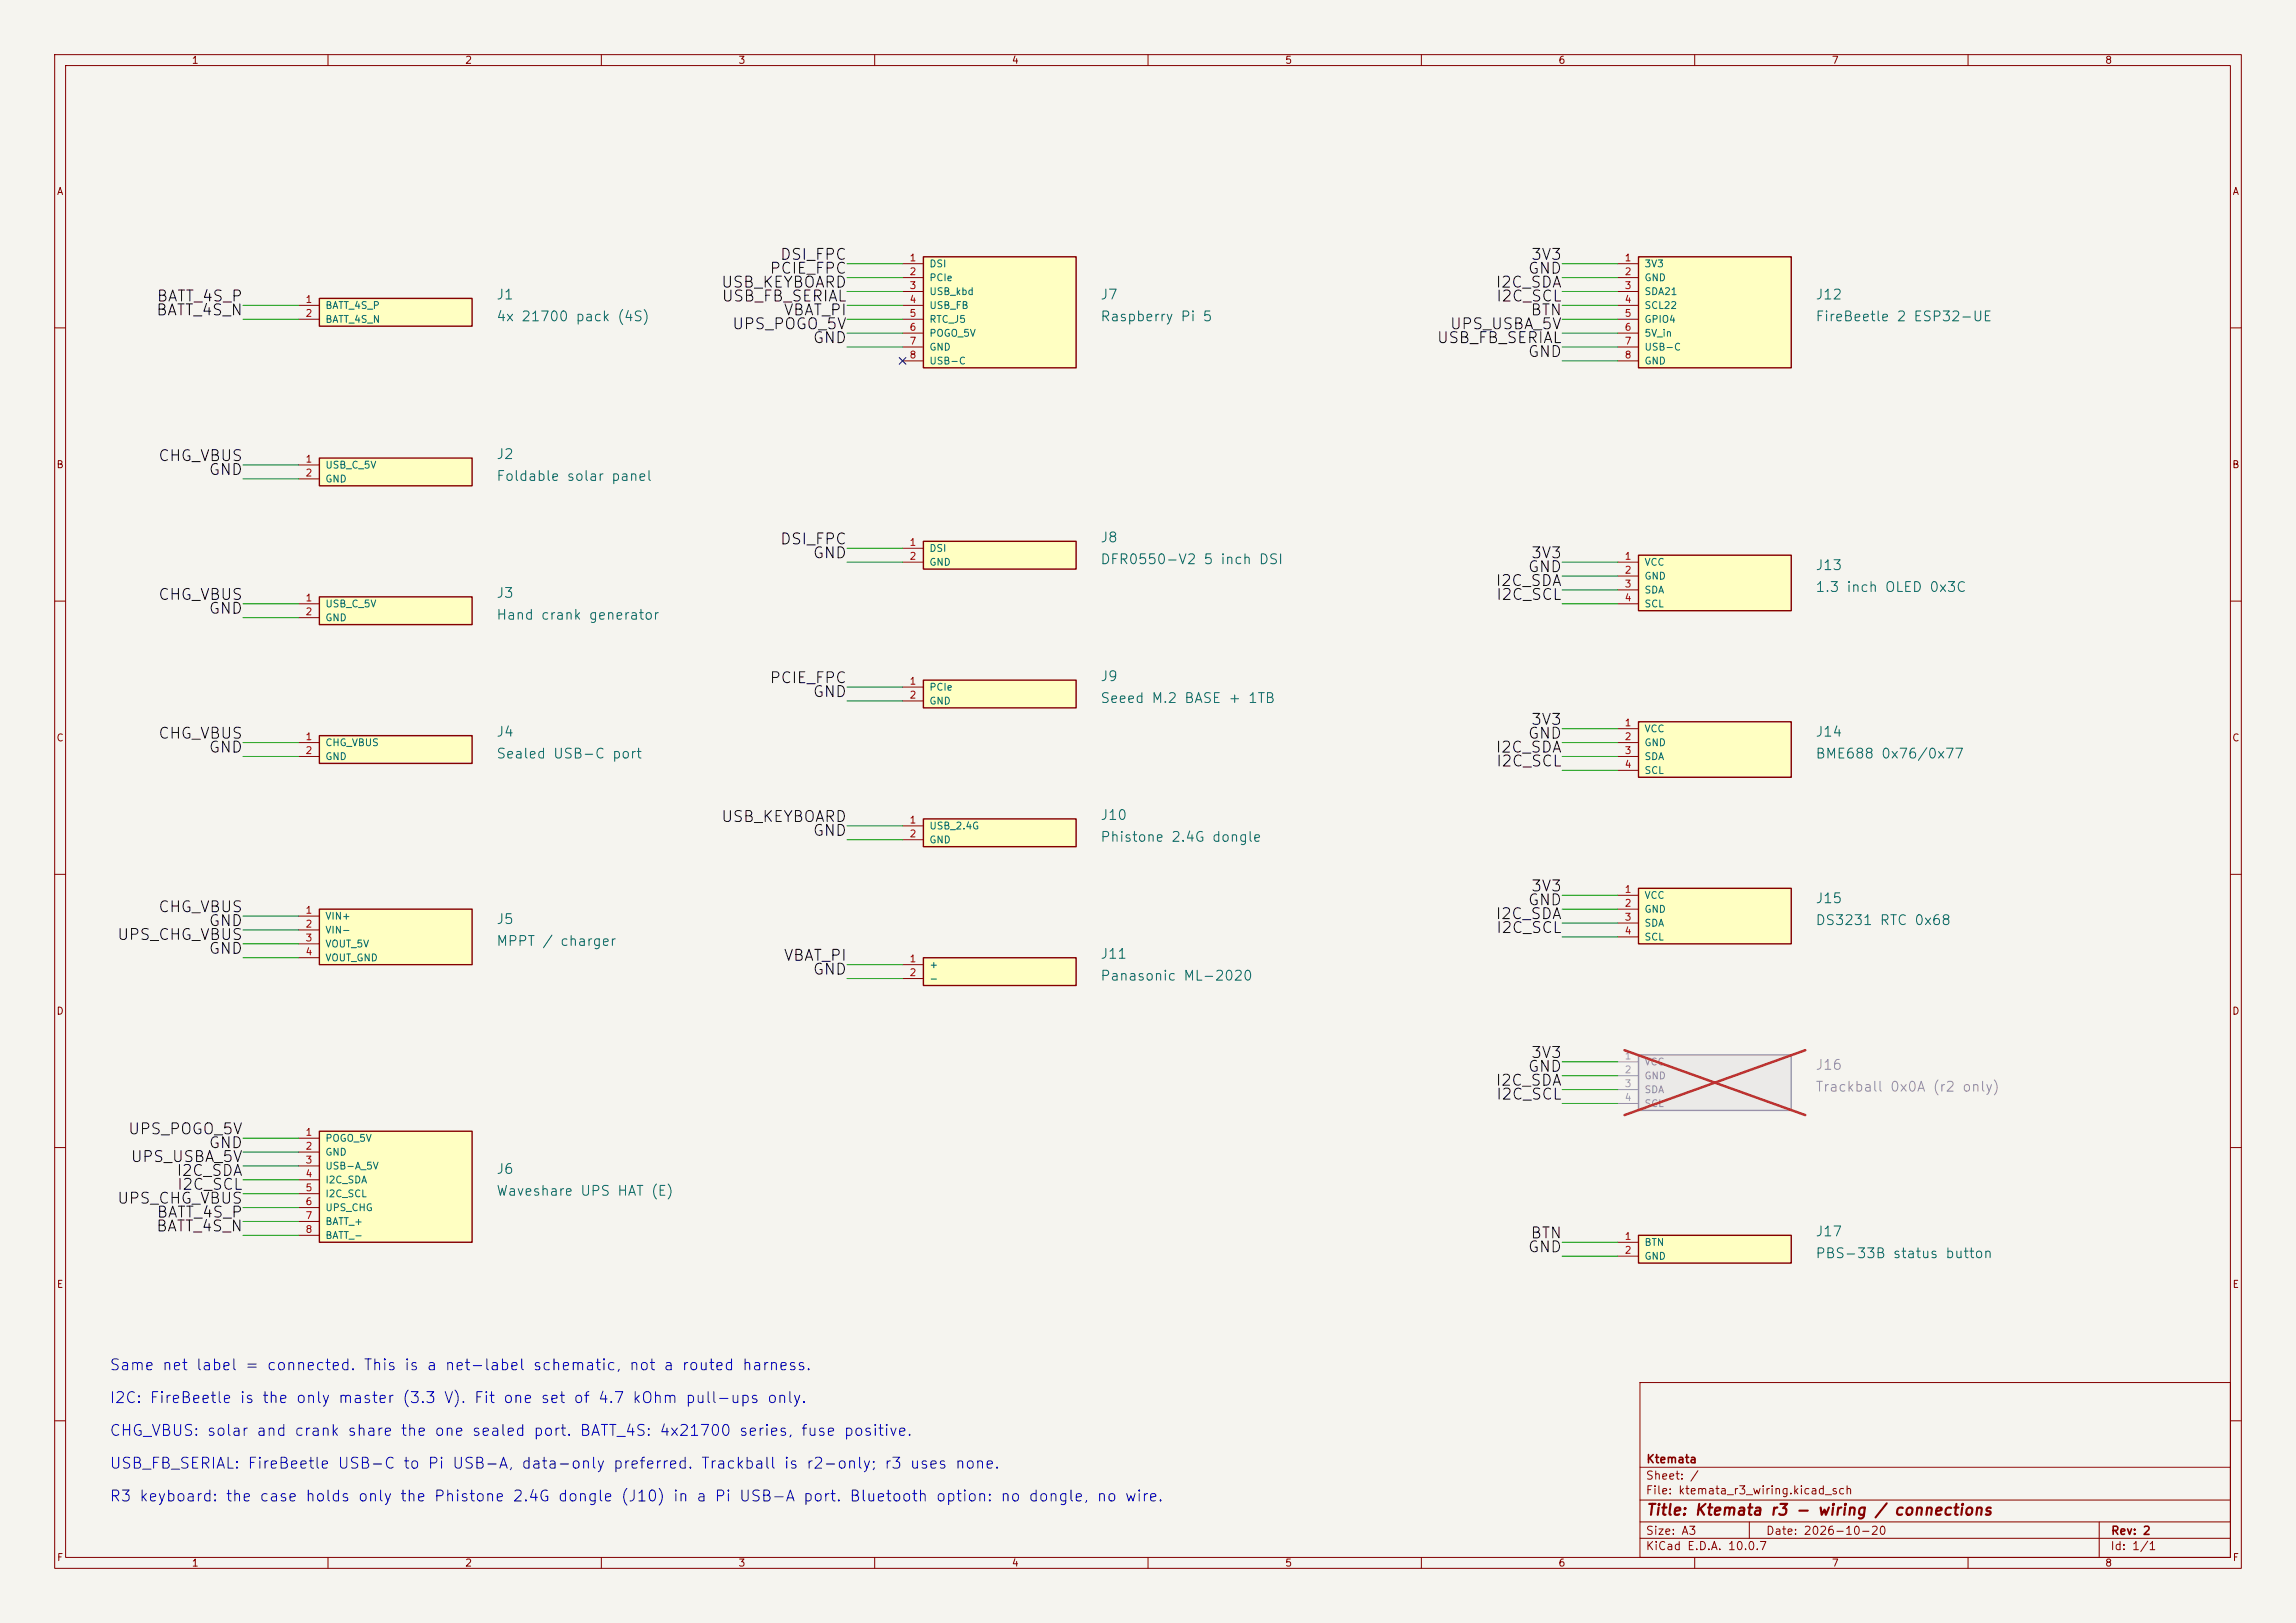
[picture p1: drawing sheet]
<svg xmlns="http://www.w3.org/2000/svg" width="420mm" height="297mm" viewBox="0 0 420 297" stroke-linecap="round" stroke-linejoin="round" font-family="sans-serif">
<defs><g id="words">
<g font-size="2" fill="#0f0f0f">
<text x="131.8" y="53.1">USB_KEYBOARD</text>
<text x="140.6" y="50.6">PCIE_FPC</text>
<text x="142.5" y="48.1">DSI_FPC</text>
<text x="273.4" y="53.1">I2C_SDA</text>
<text x="279.4" y="50.6">GND</text>
<text x="279.9" y="48.1">3V3</text>
<text x="28.4" y="58.2">BATT_4S_N</text>
<text x="28.5" y="55.7">BATT_4S_P</text>
<text x="131.9" y="55.7">USB_FB_SERIAL</text>
<text x="143.2" y="58.2">VBAT_PI</text>
<text x="273.5" y="55.7">I2C_SCL</text>
<text x="279.8" y="58.2">BTN</text>
<text x="133.8" y="60.8">UPS_POGO_5V</text>
<text x="148.5" y="63.3">GND</text>
<text x="262.7" y="63.3">USB_FB_SERIAL</text>
<text x="265.1" y="60.8">UPS_USBA_5V</text>
<text x="279.4" y="65.8">GND</text>
<text x="28.8" y="84.9">CHG_VBUS</text>
<text x="38.1" y="87.4">GND</text>
<text x="142.5" y="100.1">DSI_FPC</text>
<text x="148.5" y="102.7">GND</text>
<text x="273.4" y="107.8">I2C_SDA</text>
<text x="279.4" y="105.2">GND</text>
<text x="279.9" y="102.7">3V3</text>
<text x="28.8" y="110.3">CHG_VBUS</text>
<text x="38.1" y="112.8">GND</text>
<text x="273.5" y="110.3">I2C_SCL</text>
<text x="140.6" y="125.5">PCIE_FPC</text>
<text x="148.5" y="128.1">GND</text>
<text x="28.8" y="135.7">CHG_VBUS</text>
<text x="279.4" y="135.7">GND</text>
<text x="279.9" y="133.2">3V3</text>
<text x="38.1" y="138.2">GND</text>
<text x="273.4" y="138.2">I2C_SDA</text>
<text x="273.5" y="140.8">I2C_SCL</text>
<text x="131.8" y="150.9">USB_KEYBOARD</text>
<text x="148.5" y="153.5">GND</text>
<text x="28.8" y="167.4">CHG_VBUS</text>
<text x="279.4" y="166.2">GND</text>
<text x="279.9" y="163.6">3V3</text>
<text x="21.3" y="172.5">UPS_CHG_VBUS</text>
<text x="38.1" y="170">GND</text>
<text x="273.4" y="168.7">I2C_SDA</text>
<text x="273.5" y="171.3">I2C_SCL</text>
<text x="38.1" y="175.1">GND</text>
<text x="143.2" y="176.3">VBAT_PI</text>
<text x="148.5" y="178.9">GND</text>
<text x="279.4" y="196.7">GND</text>
<text x="279.9" y="194.1">3V3</text>
<text x="273.4" y="199.2">I2C_SDA</text>
<text x="273.5" y="201.7">I2C_SCL</text>
<text x="23.3" y="208.1">UPS_POGO_5V</text>
<text x="23.8" y="213.2">UPS_USBA_5V</text>
<text x="32.1" y="215.7">I2C_SDA</text>
<text x="38.1" y="210.6">GND</text>
<text x="21.3" y="220.8">UPS_CHG_VBUS</text>
<text x="32.2" y="218.2">I2C_SCL</text>
<text x="28.4" y="225.9">BATT_4S_N</text>
<text x="28.5" y="223.3">BATT_4S_P</text>
<text x="279.8" y="227.1">BTN</text>
<text x="279.4" y="229.7">GND</text>
</g>
<g font-size="2" fill="#0000c2">
<text x="19.9" y="251.3">Same net label = connected. This is a net-label schematic, not a routed harness.</text>
<text x="19.9" y="257.3">I2C: FireBeetle is the only master (3.3 V). Fit one set of 4.7 kOhm pull-ups only.</text>
<text x="19.9" y="263.3">CHG_VBUS: solar and crank share the one sealed port. BATT_4S: 4x21700 series, fuse positive.</text>
<text x="19.9" y="269.3">USB_FB_SERIAL: FireBeetle USB-C to Pi USB-A, data-only preferred. Trackball is r2-only; r3 uses none.</text>
<text x="19.9" y="275.3">R3 keyboard: the case holds only the Phistone 2.4G dongle (J10) in a Pi USB-A port. Bluetooth option: no dongle, no wire.</text>
</g>
<text font-size="2" fill="#840000" x="301" y="277.8">Title: Ktemata r3 - wiring / connections</text>
<g font-size="1.8" fill="#006464">
<text x="90.7" y="55.2">J1</text>
<text x="90.7" y="59.2">4x 21700 pack (4S)</text>
<text x="201.2" y="55.2">J7</text>
<text x="201.2" y="59.2">Raspberry Pi 5</text>
<text x="332" y="55.2">J12</text>
<text x="332" y="59.2">FireBeetle 2 ESP32-UE</text>
<text x="90.7" y="84.5">J2</text>
<text x="90.7" y="88.5">Foldable solar panel</text>
<text x="201.2" y="99.7">J8</text>
<text x="201.2" y="103.7">DFR0550-V2 5 inch DSI</text>
<text x="332" y="104.8">J13</text>
<text x="90.7" y="109.9">J3</text>
<text x="90.7" y="113.9">Hand crank generator</text>
<text x="332" y="108.8">1.3 inch OLED 0x3C</text>
<text x="201.2" y="125.1">J9</text>
<text x="201.2" y="129.1">Seeed M.2 BASE + 1TB</text>
<text x="90.7" y="135.3">J4</text>
<text x="332" y="135.3">J14</text>
<text x="90.7" y="139.3">Sealed USB-C port</text>
<text x="332" y="139.3">BME688 0x76/0x77</text>
<text x="201.2" y="150.5">J10</text>
<text x="201.2" y="154.5">Phistone 2.4G dongle</text>
<text x="332" y="165.7">J15</text>
<text x="90.7" y="169.5">J5</text>
<text x="90.7" y="173.5">MPPT / charger</text>
<text x="332" y="169.7">DS3231 RTC 0x68</text>
<text x="201.2" y="175.9">J11</text>
<text x="201.2" y="179.9">Panasonic ML-2020</text>
<text x="90.7" y="215.3">J6</text>
<text x="90.7" y="219.3">Waveshare UPS HAT (E)</text>
<text x="332" y="226.7">J17</text>
<text x="332" y="230.7">PBS-33B status button</text>
</g>
<g font-size="1.8" fill="#939391">
<text x="332" y="196.2">J16</text>
<text x="332" y="200.2">Trackball 0x0A (r2 only)</text>
</g>
<g font-size="1.5" fill="#840000">
<text x="301" y="268.1">Ktemata</text>
<text x="300.9" y="273.8">File: ktemata_r3_wiring.kicad_sch</text>
<text x="300.9" y="271.1">Sheet: /</text>
<text x="300.9" y="281.2">Size: A3</text>
<text x="322.9" y="281.2">Date: 2026-10-20</text>
<text x="386" y="281.2">Rev: 2</text>
<text x="300.9" y="284">KiCad E.D.A. 10.0.7</text>
<text x="385.9" y="284">Id: 1/1</text>
</g>
<g font-size="1.3" fill="#840000">
<text x="35" y="12">1</text>
<text x="85" y="12">2</text>
<text x="135" y="12">3</text>
<text x="185" y="12">4</text>
<text x="235" y="12">5</text>
<text x="285" y="12">6</text>
<text x="335" y="12">7</text>
<text x="385" y="12">8</text>
<text x="10.3" y="36">A</text>
<text x="408.3" y="36">A</text>
<text x="10.2" y="86">B</text>
<text x="408.2" y="86">B</text>
<text x="10.2" y="136">C</text>
<text x="408.2" y="136">C</text>
<text x="10.2" y="186">D</text>
<text x="408.2" y="186">D</text>
<text x="10.3" y="236">E</text>
<text x="408.3" y="236">E</text>
<text x="10.3" y="286">F</text>
<text x="35" y="287">1</text>
<text x="85" y="287">2</text>
<text x="135" y="287">3</text>
<text x="185" y="287">4</text>
<text x="235" y="287">5</text>
<text x="285" y="287">6</text>
<text x="335" y="287">7</text>
<text x="385" y="287">8</text>
<text x="408.3" y="286">F</text>
</g>
<g font-size="1.3" fill="#a90000">
<text x="166.3" y="48.1">1</text>
<text x="166.3" y="50.7">2</text>
<text x="166.3" y="53.2">3</text>
<text x="297.1" y="48.1">1</text>
<text x="297.1" y="50.7">2</text>
<text x="297.1" y="53.2">3</text>
<text x="55.8" y="55.7">1</text>
<text x="55.8" y="58.3">2</text>
<text x="166.3" y="55.7">4</text>
<text x="166.3" y="58.3">5</text>
<text x="297.1" y="55.7">4</text>
<text x="297.1" y="58.3">5</text>
<text x="166.3" y="60.8">6</text>
<text x="166.3" y="63.4">7</text>
<text x="166.3" y="65.9">8</text>
<text x="297.1" y="60.8">6</text>
<text x="297.1" y="63.4">7</text>
<text x="297.1" y="65.9">8</text>
<text x="55.8" y="85">1</text>
<text x="55.8" y="87.5">2</text>
<text x="166.3" y="100.2">1</text>
<text x="166.3" y="102.7">2</text>
<text x="297.1" y="102.7">1</text>
<text x="297.1" y="105.3">2</text>
<text x="297.1" y="107.8">3</text>
<text x="55.8" y="110.4">1</text>
<text x="55.8" y="112.9">2</text>
<text x="297.1" y="110.4">4</text>
<text x="166.3" y="125.6">1</text>
<text x="166.3" y="128.1">2</text>
<text x="55.8" y="135.8">1</text>
<text x="297.1" y="133.2">1</text>
<text x="297.1" y="135.8">2</text>
<text x="55.8" y="138.3">2</text>
<text x="297.1" y="138.3">3</text>
<text x="297.1" y="140.8">4</text>
<text x="166.3" y="151">1</text>
<text x="166.3" y="153.5">2</text>
<text x="55.8" y="167.5">1</text>
<text x="297.1" y="163.7">1</text>
<text x="297.1" y="166.2">2</text>
<text x="55.8" y="170">2</text>
<text x="55.8" y="172.6">3</text>
<text x="297.1" y="168.8">3</text>
<text x="297.1" y="171.3">4</text>
<text x="55.8" y="175.1">4</text>
<text x="166.3" y="176.4">1</text>
<text x="166.3" y="178.9">2</text>
<text x="55.8" y="208.1">1</text>
<text x="55.8" y="210.7">2</text>
<text x="55.8" y="213.2">3</text>
<text x="55.8" y="215.8">4</text>
<text x="55.8" y="218.3">5</text>
<text x="55.8" y="220.8">6</text>
<text x="55.8" y="223.4">7</text>
<text x="55.8" y="225.9">8</text>
<text x="297.1" y="227.2">1</text>
<text x="297.1" y="229.7">2</text>
</g>
<g font-size="1.3" fill="#006464">
<text x="169.9" y="49.2">DSI</text>
<text x="169.9" y="51.8">PCIe</text>
<text x="300.7" y="49.2">3V3</text>
<text x="300.7" y="51.8">GND</text>
<text x="59.4" y="56.8">BATT_4S_P</text>
<text x="59.4" y="59.4">BATT_4S_N</text>
<text x="169.9" y="54.3">USB_kbd</text>
<text x="169.9" y="56.8">USB_FB</text>
<text x="169.9" y="59.4">RTC_J5</text>
<text x="300.7" y="54.3">SDA21</text>
<text x="300.7" y="56.8">SCL22</text>
<text x="300.7" y="59.4">GPIO4</text>
<text x="169.9" y="61.9">POGO_5V</text>
<text x="169.9" y="64.5">GND</text>
<text x="300.7" y="61.9">5V_in</text>
<text x="300.7" y="64.5">USB-C</text>
<text x="169.9" y="67">USB-C</text>
<text x="300.7" y="67">GND</text>
<text x="59.4" y="86.1">USB_C_5V</text>
<text x="59.4" y="88.6">GND</text>
<text x="169.9" y="101.3">DSI</text>
<text x="169.9" y="103.8">GND</text>
<text x="300.7" y="103.8">VCC</text>
<text x="300.7" y="106.4">GND</text>
<text x="59.4" y="111.5">USB_C_5V</text>
<text x="59.4" y="114">GND</text>
<text x="300.7" y="108.9">SDA</text>
<text x="300.7" y="111.5">SCL</text>
<text x="169.9" y="126.7">PCIe</text>
<text x="169.9" y="129.2">GND</text>
<text x="59.4" y="136.9">CHG_VBUS</text>
<text x="300.7" y="134.3">VCC</text>
<text x="300.7" y="136.9">GND</text>
<text x="59.4" y="139.4">GND</text>
<text x="300.7" y="139.4">SDA</text>
<text x="300.7" y="141.9">SCL</text>
<text x="169.9" y="152.1">USB_2.4G</text>
<text x="169.9" y="154.6">GND</text>
<text x="300.7" y="164.8">VCC</text>
<text x="300.7" y="167.3">GND</text>
<text x="59.4" y="168.6">VIN+</text>
<text x="59.4" y="171.1">VIN-</text>
<text x="59.4" y="173.7">VOUT_5V</text>
<text x="300.7" y="169.9">SDA</text>
<text x="300.7" y="172.4">SCL</text>
<text x="59.4" y="176.2">VOUT_GND</text>
<text x="169.9" y="177.5">+</text>
<text x="169.9" y="180">-</text>
<text x="59.4" y="209.2">POGO_5V</text>
<text x="59.4" y="211.8">GND</text>
<text x="59.4" y="214.3">USB-A_5V</text>
<text x="59.4" y="216.9">I2C_SDA</text>
<text x="59.4" y="219.4">I2C_SCL</text>
<text x="59.4" y="221.9">UPS_CHG</text>
<text x="59.4" y="224.5">BATT_+</text>
<text x="59.4" y="227">BATT_-</text>
<text x="300.7" y="228.3">BTN</text>
<text x="300.7" y="230.8">GND</text>
</g>
<g font-size="1.3" fill="#a5a4a2">
<text x="297.1" y="194.2">1</text>
<text x="297.1" y="196.7">2</text>
<text x="297.1" y="199.3">3</text>
<text x="297.1" y="201.8">4</text>
</g>
<g font-size="1.3" fill="#939391">
<text x="300.7" y="195.3">VCC</text>
<text x="300.7" y="197.8">GND</text>
<text x="300.7" y="200.4">SDA</text>
<text x="300.7" y="202.9">SCL</text>
</g>
</g></defs>
<path d="M0 0h420v297h-420z" fill="#f5f4ef" stroke="#f5f4ef" stroke-width=".18"/>
<g fill="none" stroke="#840000" stroke-width=".18">
<path d="M10 10h400v277h-400zM12 12h396v273h-396zM60 10v2M110 10v2M160 10v2M210 10v2M260 10v2M310 10v2M360 10v2M10 60h2M408 60h2M10 110h2"/>
<path d="M408 110h2M10 160h2M408 160h2M10 210h2M408 210h2M300 253h108v32h-108zM10 260h2M300 278.5h108M300 274.5h108M300 268.5h108M320 278.5v3M384 278.5v6.5"/>
<path d="M408 260h2M60 285v2M110 285v2M160 285v2M210 285v2M260 285v2M300 281.5h108M310 285v2M360 285v2"/>
</g>
<path d="M58.4 83.8h28v5.1h-28z" fill="#ffffc2"/>
<path d="M58.4 83.8h28v5.1h-28z" fill="none" stroke="#840000" stroke-width=".25"/>
<path d="M54.6 85.1h3.8M54.6 87.6h3.8" fill="none" stroke="#840000" stroke-width=".18"/>
<path d="M58.4 207h28v20.3h-28z" fill="#ffffc2"/>
<path d="M58.4 207h28v20.3h-28z" fill="none" stroke="#840000" stroke-width=".25"/>
<path d="M54.6 208.3h3.8M54.6 210.8h3.8M54.6 213.4h3.8M54.6 215.9h3.8M54.6 218.4h3.8M54.6 221h3.8M54.6 223.5h3.8M54.6 226.1h3.8" fill="none" stroke="#840000" stroke-width=".18"/>
<path d="M168.9 175.3h27.9v5h-27.9z" fill="#ffffc2"/>
<path d="M168.9 175.3h27.9v5h-27.9z" fill="none" stroke="#840000" stroke-width=".25"/>
<path d="M165.1 176.5h3.8M165.1 179.1h3.8" fill="none" stroke="#840000" stroke-width=".18"/>
<path d="M168.9 124.5h27.9v5h-27.9z" fill="#ffffc2"/>
<path d="M168.9 124.5h27.9v5h-27.9z" fill="none" stroke="#840000" stroke-width=".25"/>
<path d="M165.1 125.7h3.8M165.1 128.3h3.8" fill="none" stroke="#840000" stroke-width=".18"/>
<path d="M168.9 149.9h27.9v5h-27.9z" fill="#ffffc2"/>
<path d="M168.9 149.9h27.9v5h-27.9z" fill="none" stroke="#840000" stroke-width=".25"/>
<path d="M165.1 151.1h3.8M165.1 153.7h3.8" fill="none" stroke="#840000" stroke-width=".18"/>
<path d="M168.9 47h27.9v20.3h-27.9z" fill="#ffffc2"/>
<path d="M168.9 47h27.9v20.3h-27.9z" fill="none" stroke="#840000" stroke-width=".25"/>
<path d="M165.1 48.3h3.8M165.1 50.8h3.8M165.1 53.3h3.8M165.1 55.9h3.8M165.1 58.4h3.8M165.1 61h3.8M165.1 63.5h3.8M165.1 66h3.8" fill="none" stroke="#840000" stroke-width=".18"/>
<path d="M168.9 99.1h27.9v5h-27.9z" fill="#ffffc2"/>
<path d="M168.9 99.1h27.9v5h-27.9z" fill="none" stroke="#840000" stroke-width=".25"/>
<path d="M165.1 100.3h3.8M165.1 102.9h3.8" fill="none" stroke="#840000" stroke-width=".18"/>
<path d="M58.4 134.6h28v5.1h-28z" fill="#ffffc2"/>
<path d="M58.4 134.6h28v5.1h-28z" fill="none" stroke="#840000" stroke-width=".25"/>
<path d="M54.6 135.9h3.8M54.6 138.4h3.8" fill="none" stroke="#840000" stroke-width=".18"/>
<path d="M58.4 54.6h28v5.1h-28z" fill="#ffffc2"/>
<path d="M58.4 54.6h28v5.1h-28z" fill="none" stroke="#840000" stroke-width=".25"/>
<path d="M54.6 55.9h3.8M54.6 58.4h3.8" fill="none" stroke="#840000" stroke-width=".18"/>
<path d="M58.4 109.2h28v5.1h-28z" fill="#ffffc2"/>
<path d="M58.4 109.2h28v5.1h-28z" fill="none" stroke="#840000" stroke-width=".25"/>
<path d="M54.6 110.5h3.8M54.6 113h3.8" fill="none" stroke="#840000" stroke-width=".18"/>
<path d="M299.7 101.6h28v10.2h-28z" fill="#ffffc2"/>
<path d="M299.7 101.6h28v10.2h-28z" fill="none" stroke="#840000" stroke-width=".25"/>
<path d="M295.9 102.9h3.8M295.9 105.4h3.8M295.9 108h3.8M295.9 110.5h3.8" fill="none" stroke="#840000" stroke-width=".18"/>
<path d="M299.7 47h28v20.3h-28z" fill="#ffffc2"/>
<path d="M299.7 47h28v20.3h-28z" fill="none" stroke="#840000" stroke-width=".25"/>
<path d="M295.9 48.3h3.8M295.9 50.8h3.8M295.9 53.3h3.8M295.9 55.9h3.8M295.9 58.4h3.8M295.9 61h3.8M295.9 63.5h3.8M295.9 66h3.8" fill="none" stroke="#840000" stroke-width=".18"/>
<path d="M299.7 226.1h28v5h-28z" fill="#ffffc2"/>
<path d="M299.7 226.1h28v5h-28z" fill="none" stroke="#840000" stroke-width=".25"/>
<path d="M295.9 227.3h3.8M295.9 229.9h3.8" fill="none" stroke="#840000" stroke-width=".18"/>
<path d="M299.7 162.6h28v10.1h-28z" fill="#ffffc2"/>
<path d="M299.7 162.6h28v10.1h-28z" fill="none" stroke="#840000" stroke-width=".25"/>
<path d="M295.9 163.8h3.8M295.9 166.4h3.8M295.9 168.9h3.8M295.9 171.5h3.8" fill="none" stroke="#840000" stroke-width=".18"/>
<path d="M299.7 193h28v10.2h-28z" fill="#ebeae8"/>
<path d="M299.7 193h28v10.2h-28z" fill="none" stroke="#9c9b98" stroke-width=".25"/>
<path d="M295.9 194.3h3.8M295.9 196.9h3.8M295.9 199.4h3.8M295.9 201.9h3.8" fill="none" stroke="#9c9b98" stroke-width=".18"/>
<path d="M297.2 192.2l33 11.9M330.2 192.2l-33 11.9" fill="none" stroke="#e12e31" stroke-width=".46"/>
<path d="M58.4 166.4h28v10.1h-28z" fill="#ffffc2"/>
<path d="M58.4 166.4h28v10.1h-28z" fill="none" stroke="#840000" stroke-width=".25"/>
<path d="M54.6 167.6h3.8M54.6 170.2h3.8M54.6 172.7h3.8M54.6 175.3h3.8" fill="none" stroke="#840000" stroke-width=".18"/>
<path d="M299.7 132.1h28v10.1h-28z" fill="#ffffc2"/>
<path d="M299.7 132.1h28v10.1h-28z" fill="none" stroke="#840000" stroke-width=".25"/>
<path d="M295.9 133.4h3.8M295.9 135.9h3.8M295.9 138.4h3.8M295.9 141h3.8" fill="none" stroke="#840000" stroke-width=".18"/>
<g fill="none" stroke="#009600" stroke-width=".18">
<path d="M44.4 55.9h10.2M44.4 58.4h10.2M154.9 55.9h10.2M154.9 53.3h10.2M154.9 50.8h10.2M154.9 48.3h10.2M154.9 58.4h10.2M285.7 55.9h10.2M285.7 53.3h10.2M285.7 50.8h10.2M285.7 48.3h10.2M285.7 58.4h10.2"/>
<path d="M154.9 63.5h10.2M154.9 61h10.2M285.7 63.5h10.2M285.7 61h10.2M285.7 66h10.2M44.4 85.1h10.2M44.4 87.6h10.2M44.4 110.5h10.2M44.4 113h10.2M154.9 102.9h10.2M154.9 100.3h10.2M285.7 110.5h10.2"/>
<path d="M285.7 102.9h10.2M285.7 108h10.2M285.7 105.4h10.2M44.4 138.4h10.2M44.4 135.9h10.2M154.9 125.7h10.2M154.9 128.3h10.2M285.7 138.4h10.2M285.7 133.4h10.2M285.7 135.9h10.2M154.9 153.7h10.2M154.9 151.1h10.2"/>
<path d="M285.7 141h10.2M44.4 170.2h10.2M44.4 167.6h10.2M44.4 172.7h10.2M44.4 175.3h10.2M154.9 179.1h10.2M154.9 176.5h10.2M285.7 166.4h10.2M285.7 171.5h10.2M285.7 168.9h10.2M285.7 163.8h10.2M285.7 199.4h10.2"/>
<path d="M285.7 194.3h10.2M285.7 196.9h10.2M44.4 210.8h10.2M44.4 208.3h10.2M44.4 213.4h10.2M44.4 218.4h10.2M44.4 215.9h10.2M285.7 201.9h10.2M44.4 221h10.2M44.4 223.5h10.2M44.4 226.1h10.2M285.7 227.3h10.2"/>
<path d="M285.7 229.9h10.2"/>
</g>
<path d="M164.5 65.4l1.2 1.2M165.7 65.4l-1.2 1.2" fill="none" stroke="#000084" stroke-width=".18"/>
<use href="#words"/>
</svg>
